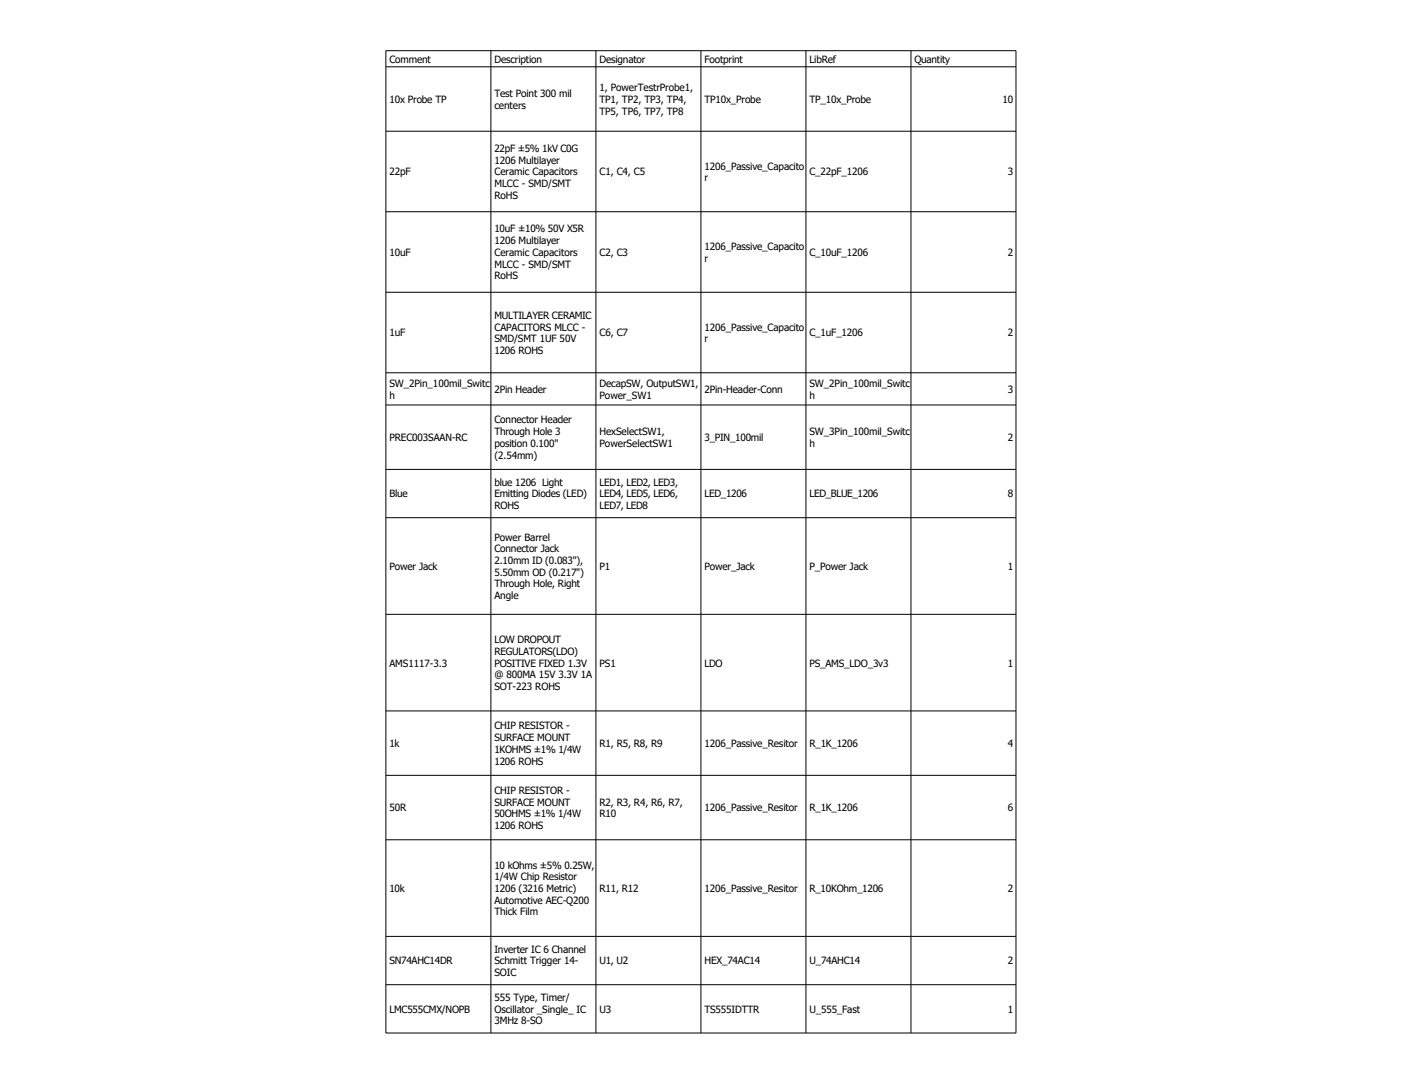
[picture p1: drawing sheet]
<svg xmlns="http://www.w3.org/2000/svg" width="279mm" height="216mm" viewBox="0 0 279 216" stroke-linecap="round" stroke-linejoin="round" font-family="sans-serif">
<defs><g id="words">
<g font-size="2">
<text x="77.6" y="12.5">Comment</text>
<text x="98.5" y="12.5">Description</text>
<text x="119.5" y="12.5">Designator</text>
<text x="140.4" y="12.5">Footprint</text>
<text x="161.3" y="12.5">LibRef</text>
<text x="182.2" y="12.5">Quantity</text>
<text x="77.6" y="20.5">10x Probe TP</text>
<text x="98.5" y="19.3">Test Point 300 mil</text>
<text x="98.5" y="21.7">centers</text>
<text x="119.5" y="18.2">1, PowerTestrProbe1,</text>
<text x="119.5" y="20.5">TP1, TP2, TP3, TP4,</text>
<text x="119.5" y="22.8">TP5, TP6, TP7, TP8</text>
<text x="140.4" y="20.5">TP10x_Probe</text>
<text x="161.3" y="20.5">TP_10x_Probe</text>
<text x="199.8" y="20.5">10</text>
<text x="77.6" y="34.9">22pF</text>
<text x="98.5" y="30.3">22pF ±5% 1kV C0G</text>
<text x="98.5" y="32.6">1206 Multilayer</text>
<text x="98.5" y="34.9">Ceramic Capacitors</text>
<text x="119.5" y="34.9">C1, C4, C5</text>
<text x="140.4" y="33.8">1206_Passive_Capacito</text>
<text x="161.3" y="34.9">C_22pF_1206</text>
<text x="200.9" y="34.9">3</text>
<text x="98.5" y="37.3">MLCC - SMD/SMT</text>
<text x="98.5" y="39.6">RoHS</text>
<text x="140.4" y="36.1">r</text>
<text x="98.5" y="46.3">10uF ±10% 50V X5R</text>
<text x="77.6" y="51">10uF</text>
<text x="98.5" y="48.6">1206 Multilayer</text>
<text x="98.5" y="51">Ceramic Capacitors</text>
<text x="98.5" y="53.3">MLCC - SMD/SMT</text>
<text x="119.5" y="51">C2, C3</text>
<text x="140.4" y="49.8">1206_Passive_Capacito</text>
<text x="140.4" y="52.1">r</text>
<text x="161.3" y="51">C_10uF_1206</text>
<text x="200.9" y="51">2</text>
<text x="98.5" y="55.6">RoHS</text>
<text x="98.5" y="63.5">MULTILAYER CERAMIC</text>
<text x="98.5" y="65.8">CAPACITORS MLCC -</text>
<text x="140.4" y="65.8">1206_Passive_Capacito</text>
<text x="77.6" y="67">1uF</text>
<text x="98.5" y="68.2">SMD/SMT 1UF 50V</text>
<text x="98.5" y="70.5">1206 ROHS</text>
<text x="119.5" y="67">C6, C7</text>
<text x="140.4" y="68.2">r</text>
<text x="161.3" y="67">C_1uF_1206</text>
<text x="200.9" y="67">2</text>
<text x="77.6" y="77.1">SW_2Pin_100mil_Switc</text>
<text x="119.5" y="77.1">DecapSW, OutputSW1,</text>
<text x="161.3" y="77.1">SW_2Pin_100mil_Switc</text>
<text x="77.6" y="79.4">h</text>
<text x="98.5" y="78.2">2Pin Header</text>
<text x="119.5" y="79.4">Power_SW1</text>
<text x="140.4" y="78.2">2Pin-Header-Conn</text>
<text x="161.3" y="79.4">h</text>
<text x="200.9" y="78.2">3</text>
<text x="77.6" y="87.8">PREC003SAAN-RC</text>
<text x="98.5" y="84.3">Connector Header</text>
<text x="98.5" y="86.7">Through Hole 3</text>
<text x="98.5" y="89">position 0.100&quot;</text>
<text x="119.5" y="86.7">HexSelectSW1,</text>
<text x="119.5" y="89">PowerSelectSW1</text>
<text x="140.4" y="87.8">3_PIN_100mil</text>
<text x="161.3" y="86.7">SW_3Pin_100mil_Switc</text>
<text x="161.3" y="89">h</text>
<text x="200.9" y="87.8">2</text>
<text x="98.5" y="91.3">(2.54mm)</text>
<text x="77.6" y="99.1">Blue</text>
<text x="98.5" y="96.7">blue 1206 Light</text>
<text x="98.5" y="99.1">Emitting Diodes (LED)</text>
<text x="98.5" y="101.4">ROHS</text>
<text x="119.5" y="96.7">LED1, LED2, LED3,</text>
<text x="119.5" y="99.1">LED4, LED5, LED6,</text>
<text x="119.5" y="101.4">LED7, LED8</text>
<text x="140.4" y="99.1">LED_1206</text>
<text x="161.3" y="99.1">LED_BLUE_1206</text>
<text x="200.9" y="99.1">8</text>
<text x="98.5" y="107.7">Power Barrel</text>
<text x="77.6" y="113.5">Power Jack</text>
<text x="98.5" y="110">Connector Jack</text>
<text x="98.5" y="112.3">2.10mm ID (0.083&quot;),</text>
<text x="119.5" y="113.5">P1</text>
<text x="140.4" y="113.5">Power_Jack</text>
<text x="161.3" y="113.5">P_Power Jack</text>
<text x="200.9" y="113.5">1</text>
<text x="98.5" y="114.7">5.50mm OD (0.217&quot;)</text>
<text x="98.5" y="117">Through Hole, Right</text>
<text x="98.5" y="119.3">Angle</text>
<text x="98.5" y="128.1">LOW DROPOUT</text>
<text x="98.5" y="130.4">REGULATORS(LDO)</text>
<text x="77.6" y="132.7">AMS1117-3.3</text>
<text x="98.5" y="132.7">POSITIVE FIXED 1.3V</text>
<text x="98.5" y="135.1">@ 800MA 15V 3.3V 1A</text>
<text x="98.5" y="137.4">SOT-223 ROHS</text>
<text x="119.5" y="132.7">PS1</text>
<text x="140.4" y="132.7">LDO</text>
<text x="161.3" y="132.7">PS_AMS_LDO_3v3</text>
<text x="200.9" y="132.7">1</text>
<text x="77.6" y="148.8">1k</text>
<text x="98.5" y="145.3">CHIP RESISTOR -</text>
<text x="98.5" y="147.6">SURFACE MOUNT</text>
<text x="98.5" y="150">1KOHMS ±1% 1/4W</text>
<text x="119.5" y="148.8">R1, R5, R8, R9</text>
<text x="140.4" y="148.8">1206_Passive_Resitor</text>
<text x="161.3" y="148.8">R_1K_1206</text>
<text x="200.9" y="148.8">4</text>
<text x="98.5" y="152.3">1206 ROHS</text>
<text x="77.6" y="161.6">50R</text>
<text x="98.5" y="158.1">CHIP RESISTOR -</text>
<text x="98.5" y="160.4">SURFACE MOUNT</text>
<text x="119.5" y="160.4">R2, R3, R4, R6, R7,</text>
<text x="140.4" y="161.6">1206_Passive_Resitor</text>
<text x="161.3" y="161.6">R_1K_1206</text>
<text x="200.9" y="161.6">6</text>
<text x="98.5" y="162.8">50OHMS ±1% 1/4W</text>
<text x="98.5" y="165.1">1206 ROHS</text>
<text x="119.5" y="162.8">R10</text>
<text x="98.5" y="173">10 kOhms ±5% 0.25W,</text>
<text x="77.6" y="177.7">10k</text>
<text x="98.5" y="175.3">1/4W Chip Resistor</text>
<text x="98.5" y="177.7">1206 (3216 Metric)</text>
<text x="98.5" y="180">Automotive AEC-Q200</text>
<text x="119.5" y="177.7">R11, R12</text>
<text x="140.4" y="177.7">1206_Passive_Resitor</text>
<text x="161.3" y="177.7">R_10KOhm_1206</text>
<text x="200.9" y="177.7">2</text>
<text x="98.5" y="182.3">Thick Film</text>
<text x="98.5" y="189.8">Inverter IC 6 Channel</text>
<text x="77.6" y="192.1">SN74AHC14DR</text>
<text x="98.5" y="192.1">Schmitt Trigger 14-</text>
<text x="98.5" y="194.4">SOIC</text>
<text x="119.5" y="192.1">U1, U2</text>
<text x="140.4" y="192.1">HEX_74AC14</text>
<text x="161.3" y="192.1">U_74AHC14</text>
<text x="200.9" y="192.1">2</text>
<text x="77.6" y="201.7">LMC555CMX/NOPB</text>
<text x="98.5" y="199.4">555 Type, Timer/</text>
<text x="98.5" y="201.7">Oscillator _Single_ IC</text>
<text x="119.5" y="201.7">U3</text>
<text x="140.4" y="201.7">TS555IDTTR</text>
<text x="161.3" y="201.7">U_555_Fast</text>
<text x="200.9" y="201.7">1</text>
<text x="98.5" y="204">3MHz 8-SO</text>
</g>
</g></defs>
<g fill="none" stroke="#000" stroke-width=".2">
<path d="M76.9 10.1h125.6v195.6h-125.6zM76.9 13.3h125.6M97.8 10.1v195.6M118.8 10.1v195.6M139.7 10.1v195.6M160.6 10.1v195.6M181.5 10.1v195.6M76.9 26.1h125.6M76.9 42.2h125.6M76.9 58.2h125.6M76.9 74.2h125.6M76.9 80.7h125.6"/>
<path d="M76.9 93.5h125.6M76.9 103.1h125.6M76.9 122.4h125.6M76.9 141.6h125.6M76.9 154.4h125.6M76.9 167.3h125.6M76.9 186.5h125.6M76.9 196.1h125.6"/>
</g>
<use href="#words"/>
</svg>
